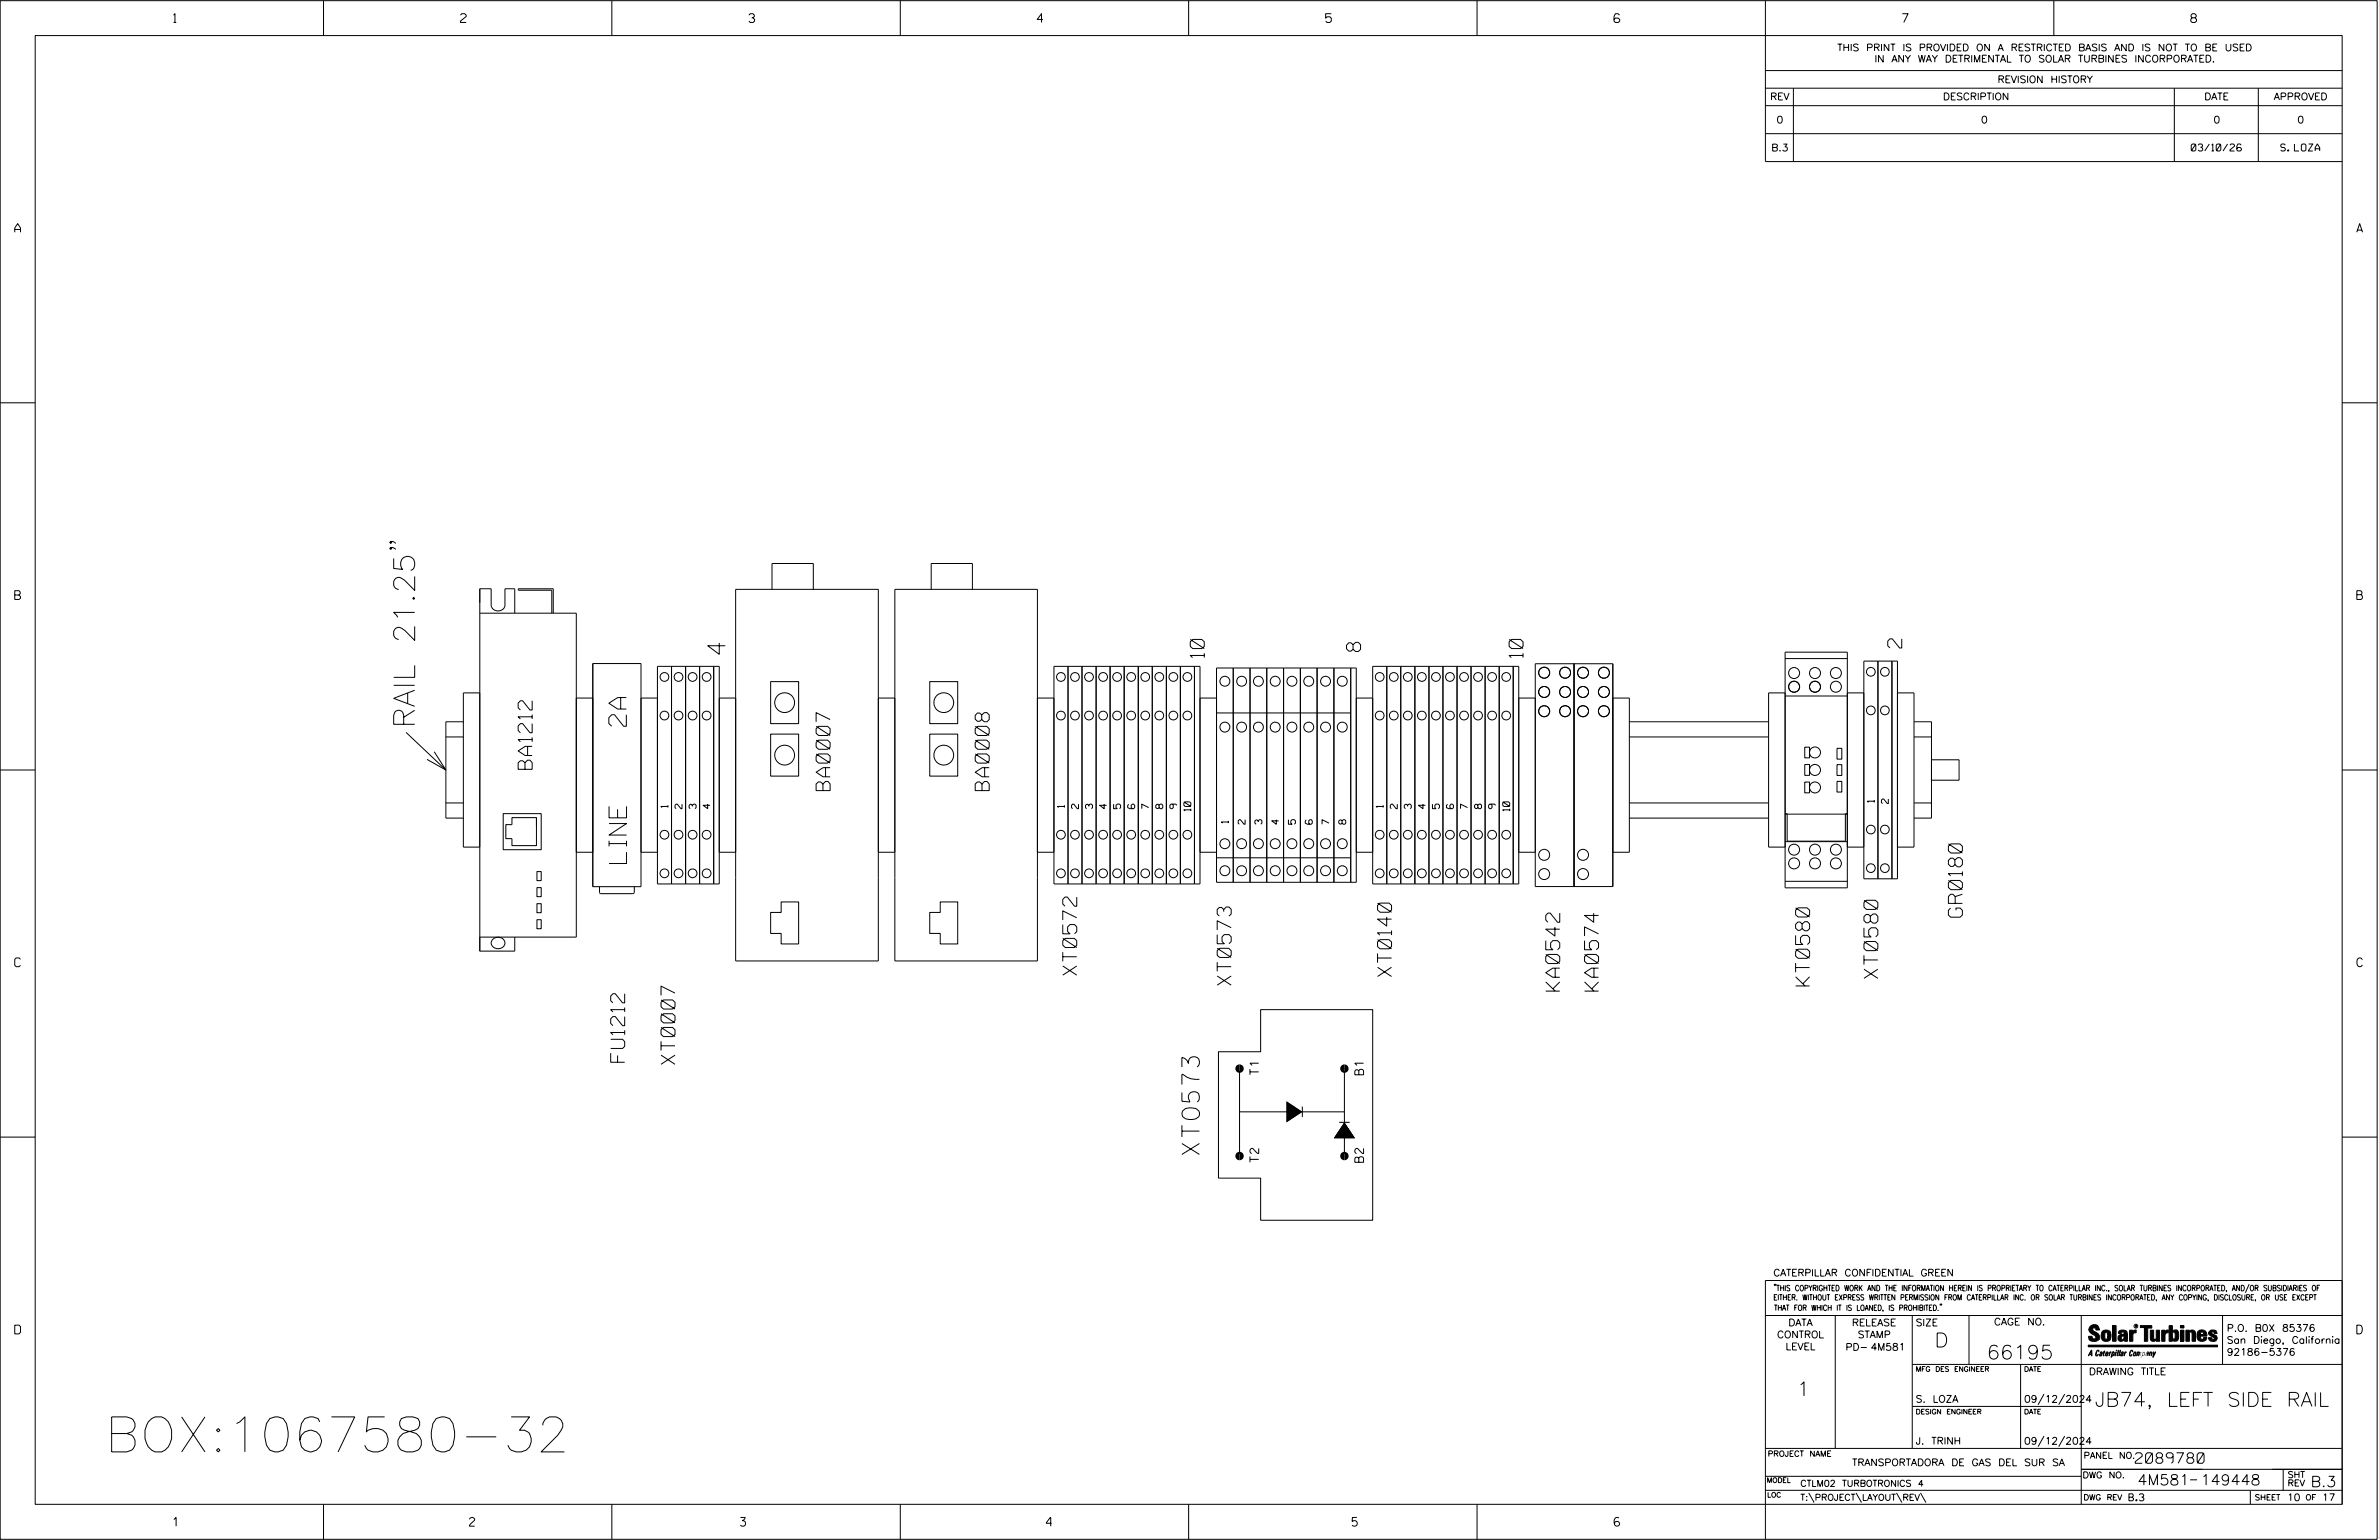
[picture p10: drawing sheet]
<svg xmlns="http://www.w3.org/2000/svg" width="864mm" height="559mm" viewBox="0 0 864 559" stroke-linecap="round" stroke-linejoin="round" font-family="sans-serif">
<defs><g id="words">
<text font-size="12.7" x="38.1" y="526.8">BOX:1067580-32</text>
<text font-size="7.6" x="150.5" y="264.3" transform="rotate(-90 150.5 264.3)">RAIL 21.25&quot;</text>
<g font-size="6.3">
<text x="263.3" y="237.4" transform="rotate(-90 263.3 237.4)">4</text>
<text x="227.4" y="263.5" transform="rotate(-90 227.4 263.5)">2A</text>
<text x="227.4" y="313.3" transform="rotate(-90 227.4 313.3)">LINE</text>
<text x="435.4" y="418.9" transform="rotate(-90 435.4 418.9)">XT0573</text>
</g>
<g font-size="5.1">
<text x="437.2" y="238.6" transform="rotate(-90 437.2 238.6)">10</text>
<text x="493.9" y="236.4" transform="rotate(-90 493.9 236.4)">8</text>
<text x="552.9" y="238.6" transform="rotate(-90 552.9 238.6)">10</text>
<text x="690.4" y="235.1" transform="rotate(-90 690.4 235.1)">2</text>
<text x="193.2" y="279.2" transform="rotate(-90 193.2 279.2)">BA1212</text>
<text x="301.3" y="286.9" transform="rotate(-90 301.3 286.9)">BA0007</text>
<text x="359.1" y="286.9" transform="rotate(-90 359.1 286.9)">BA0008</text>
<text x="712.4" y="332.8" transform="rotate(-90 712.4 332.8)">GR0180</text>
<text x="390.9" y="353.9" transform="rotate(-90 390.9 353.9)">XT0572</text>
<text x="446.9" y="357.5" transform="rotate(-90 446.9 357.5)">XT0573</text>
<text x="505.1" y="354.3" transform="rotate(-90 505.1 354.3)">XT0140</text>
<text x="566.2" y="359.6" transform="rotate(-90 566.2 359.6)">KA0542</text>
<text x="580.3" y="359.6" transform="rotate(-90 580.3 359.6)">KA0574</text>
<text x="656.9" y="357.8" transform="rotate(-90 656.9 357.8)">KT0580</text>
<text x="681.7" y="355" transform="rotate(-90 681.7 355)">XT0580</text>
<text x="226.8" y="385.4" transform="rotate(-90 226.8 385.4)">FU1212</text>
<text x="245" y="386.2" transform="rotate(-90 245 386.2)">XT0007</text>
<text x="702.3" y="488.8">D</text>
<text x="721.2" y="493.2">66195</text>
<text x="652.2" y="506.5">1</text>
<text x="760.5" y="510.3">JB74, LEFT SIDE RAIL</text>
</g>
<g font-size="3.8">
<text x="775.1" y="531">2089780</text>
<text x="775.9" y="538.9">4M581</text>
<text x="798.8" y="538.9">149448</text>
<text x="838.8" y="539.5">B.3</text>
</g>
<g font-size="3.2">
<text x="63" y="8.2">1</text>
<text x="167.2" y="8.2">2</text>
<text x="271.8" y="8.2">3</text>
<text x="376.5" y="8.2">4</text>
<text x="481.2" y="8.2">5</text>
<text x="690.6" y="8.2">7</text>
<text x="795.3" y="8.2">8</text>
<text x="5.4" y="84.3">A</text>
<text x="855.5" y="84.3">A</text>
<text x="5.4" y="217.5">B</text>
<text x="855.6" y="217.5">B</text>
<text x="5.4" y="350.8">C</text>
<text x="855.6" y="350.8">C</text>
<text x="456.9" y="390" transform="rotate(-90 456.9 390)">T1</text>
<text x="495" y="390" transform="rotate(-90 495 390)">B1</text>
<text x="456.9" y="421.7" transform="rotate(-90 456.9 421.7)">T2</text>
<text x="495" y="421.7" transform="rotate(-90 495 421.7)">B2</text>
<text x="5.4" y="484">D</text>
<text x="855.6" y="484">D</text>
<text x="62.8" y="553.8">1</text>
<text x="170.4" y="553.8">2</text>
<text x="268.8" y="553.8">3</text>
<text x="379.8" y="553.8">4</text>
<text x="490.8" y="553.8">5</text>
<text x="585.9" y="553.8">6</text>
</g>
<g font-size="2.5">
<text x="666.9" y="18.5">THIS PRINT IS PROVIDED ON A RESTRICTED BASIS AND IS NOT TO BE USED</text>
<text x="680.5" y="22.6">IN ANY WAY DETRIMENTAL TO SOLAR TURBINES INCORPORATED.</text>
<text x="725.1" y="30">REVISION HISTORY</text>
<text x="642.6" y="36.3">REV</text>
<text x="705.3" y="36.3">DESCRIPTION</text>
<text x="800.2" y="36.3">DATE</text>
<text x="825.4" y="36.3">APPROVED</text>
<text x="644.9" y="44.7">0</text>
<text x="719.1" y="44.7">0</text>
<text x="803.5" y="44.7">0</text>
<text x="834" y="44.7">0</text>
<text x="643" y="54.8">B.3</text>
<text x="795.4" y="54.8">03/10/26</text>
<text x="827.9" y="54.8">S. LOZA</text>
<text x="242.5" y="293" transform="rotate(-90 242.5 293)">1</text>
<text x="247.6" y="293.4" transform="rotate(-90 247.6 293.4)">2</text>
<text x="252.7" y="293.4" transform="rotate(-90 252.7 293.4)">3</text>
<text x="257.8" y="293.4" transform="rotate(-90 257.8 293.4)">4</text>
<text x="386.4" y="293" transform="rotate(-90 386.4 293)">1</text>
<text x="391.5" y="293.4" transform="rotate(-90 391.5 293.4)">2</text>
<text x="396.6" y="293.4" transform="rotate(-90 396.6 293.4)">3</text>
<text x="401.7" y="293.4" transform="rotate(-90 401.7 293.4)">4</text>
<text x="406.8" y="293.4" transform="rotate(-90 406.8 293.4)">5</text>
<text x="411.9" y="293.4" transform="rotate(-90 411.9 293.4)">6</text>
<text x="417" y="293.4" transform="rotate(-90 417 293.4)">7</text>
<text x="422.1" y="293.4" transform="rotate(-90 422.1 293.4)">8</text>
<text x="427.2" y="293.4" transform="rotate(-90 427.2 293.4)">9</text>
<text x="502.1" y="293" transform="rotate(-90 502.1 293)">1</text>
<text x="507.2" y="293.4" transform="rotate(-90 507.2 293.4)">2</text>
<text x="512.3" y="293.4" transform="rotate(-90 512.3 293.4)">3</text>
<text x="517.4" y="293.4" transform="rotate(-90 517.4 293.4)">4</text>
<text x="522.5" y="293.4" transform="rotate(-90 522.5 293.4)">5</text>
<text x="527.6" y="293.4" transform="rotate(-90 527.6 293.4)">6</text>
<text x="532.7" y="293.4" transform="rotate(-90 532.7 293.4)">7</text>
<text x="537.8" y="293.4" transform="rotate(-90 537.8 293.4)">8</text>
<text x="542.9" y="293.4" transform="rotate(-90 542.9 293.4)">9</text>
<text x="680.4" y="291.1" transform="rotate(-90 680.4 291.1)">1</text>
<text x="685.5" y="291.6" transform="rotate(-90 685.5 291.6)">2</text>
<text x="432.3" y="294.3" transform="rotate(-90 432.3 294.3)">10</text>
<text x="445.9" y="298.7" transform="rotate(-90 445.9 298.7)">1</text>
<text x="452" y="299.1" transform="rotate(-90 452 299.1)">2</text>
<text x="458.1" y="299.1" transform="rotate(-90 458.1 299.1)">3</text>
<text x="464.2" y="299.1" transform="rotate(-90 464.2 299.1)">4</text>
<text x="470.3" y="299.1" transform="rotate(-90 470.3 299.1)">5</text>
<text x="476.4" y="299.1" transform="rotate(-90 476.4 299.1)">6</text>
<text x="482.4" y="299.1" transform="rotate(-90 482.4 299.1)">7</text>
<text x="488.5" y="299.1" transform="rotate(-90 488.5 299.1)">8</text>
<text x="548" y="294.3" transform="rotate(-90 548 294.3)">10</text>
<text x="643.8" y="463">CATERPILLAR CONFIDENTIAL GREEN</text>
<text x="645.1" y="485.5">CONTROL</text>
<text x="649.2" y="481.1">DATA</text>
<text x="672.3" y="481.1">RELEASE</text>
<text x="674.4" y="485.5">STAMP</text>
<text x="695.4" y="481.1">SIZE</text>
<text x="723.8" y="480.8">CAGE NO.</text>
<text x="808.4" y="483.1">P.O. B0X 85376</text>
<text x="648.2" y="489.8">LEVEL</text>
<text x="669.9" y="490">PD- 4M581</text>
<text x="808.4" y="487.5">San Diego, California</text>
<text x="808.4" y="491.8">92186-5376</text>
<text x="758.3" y="498.9">DRAWING TITLE</text>
<text x="695.4" y="508.9">S. LOZA</text>
<text x="734.8" y="508.9">09/12/2024</text>
<text x="695.4" y="524.1">J. TRINH</text>
<text x="734.8" y="524.1">09/12/2024</text>
<text x="672.3" y="531.9">TRANSPORTADORA DE GAS DEL SUR SA</text>
<text x="772.8" y="544.6">B.3</text>
<text x="830.2" y="544.6">10</text>
<text x="842.9" y="544.6">17</text>
</g>
<g font-size="2.3">
<text x="756.4" y="529.2">PANEL NO.</text>
<text x="653.5" y="539.4">CTLM02 TURBOTRONICS 4</text>
<text x="756" y="536.3">DWG NO.</text>
<text x="830.4" y="539.3">REV</text>
<text x="830.4" y="536.2">SHT</text>
<text x="653.5" y="544.5">T:\PROJECT\LAYOUT\REV\</text>
</g>
<g font-size="2">
<text x="643.8" y="468.4">&quot;THIS COPYRIGHTED WORK AND THE INFORMATION HEREIN IS PROPRIETARY TO CATERPILLAR INC., SOLAR TURBINES INCORPORATED, AND/OR SUBSIDIARIES OF</text>
<text x="643.8" y="471.8">EITHER. WITHOUT EXPRESS WRITTEN PERMISSION FROM CATERPILLAR INC. OR SOLAR TURBINES INCORPORATED, ANY COPYING, DISCLOSURE, OR USE EXCEPT</text>
<text x="644" y="475.6">THAT FOR WHICH IT IS LOANED, IS PROHIBITED.&quot;</text>
<text x="641.7" y="528.5">PROJECT NAME</text>
<text x="756.3" y="544.3">DWG REV</text>
<text x="818.5" y="544.3">SHEET</text>
<text x="836.9" y="544.3">OF</text>
</g>
<g font-size="1.8">
<text x="695.4" y="497.6">MFG DES ENGINEER</text>
<text x="734.8" y="497.6">DATE</text>
<text x="695.4" y="513.1">DESIGN ENGINEER</text>
<text x="734.8" y="513.1">DATE</text>
<text x="641.3" y="538">MODEL</text>
<text x="641.5" y="543.3">LOC</text>
</g>
<text font-size=".9" x="775.1" y="481.7">R</text>
</g></defs>
<g fill="none" stroke="#000" stroke-width=".36">
<path d="M.1 .2h862.8v558.4h-862.8zM12.8 12.9h837.4v533h-837.4zM117.4 .2v12.7M222.1 .2v12.7M326.8 .2v12.7M431.5 .2v12.7M536.2 .2v12.7M587.9 5.5l-.5-.5h-1l-.5 1v1.7l.5 .4h1l.6-.4v-.6l-.6-.5h-1l-.5 .5M640.9 .2v58.4h209.3M745.6 .2v12.7M640.9 25.6h209.3M640.9 32h209.3"/>
<path d="M640.9 38.3h209.3M651 32v26.6M789.3 32v26.6M819.8 32v26.6M640.9 48.5h209.3M.1 146.2h12.7M850.2 146.2h12.7M141.9 198.6l.3 .4-.3 .4-.4-.4a1.43 1.43 0 0 1 2.2 .4M141.9 196.5l.3 .3-.3 .4-.4-.4a1.41 1.41 0 0 1 2.2 .4M280.2 213.9v-9.4h15v9.4M338 213.9v-9.4h15v9.4M174.2 222.5h35v117.5h-35"/>
<path d="M186.9 222.5v-8.9h-3.6v6a2.55 2.55 0 0 1-2.5 2.1 2.55 2.55 0 0 1-2.5-2.1v-6h-4.1v131.5h12.7v-5.1M200.3 222.5v-8.3h-12.2v-.6h12.7v8.9M648 236.6h22.6v85.6h-22.6zM648 239h22.6M676.6 239.9h12.2v79h-12.2zM681.7 239.9v79M686.8 239.9v79M174.2 251.4h-6v56h6M209.2 253.3h6M215.2 240.8h17.5v80.9h-17.5zM232.7 253.3h6M238.7 241.8h22.4v78.9h-22.4z"/>
<path d="M243.8 241.8v78.9M248.9 241.8v78.9M254 241.8v78.9M259.1 241.8v78.9M261.1 253.3h6v95.4h51.7v-95.4h6v95.4h51.8v-95.4h6M279.8 247.3h10.1v15.3h-10.1zM337.5 247.3h10.2v15.3h-10.2zM382.6 241.8h53v78.9h-53zM387.7 241.8v78.9M392.8 241.8v78.9M397.9 241.8v78.9M403 241.8v78.9"/>
<path d="M408.1 241.8v78.9M413.2 241.8v78.9M418.3 241.8v78.9M423.4 241.8v78.9M428.5 241.8v78.9M433.6 241.8v78.9M435.6 253.3h6M441.6 242.4h50.7v77.7h-50.7zM441.6 258.7h48.7M447.7 242.4v77.7M453.8 242.4v77.7M459.8 242.4v77.7"/>
<path d="M465.9 242.4v77.7M472.1 242.4v77.7M478.1 242.4v77.7M484.2 242.4v77.7M490.3 242.4v77.7M492.3 253.3h6M498.3 241.8h53v78.9h-53zM503.4 241.8v78.9M508.5 241.8v78.9M513.6 241.8v78.9M518.7 241.8v78.9M523.8 241.8v78.9"/>
<path d="M528.9 241.8v78.9M534 241.8v78.9M539.1 241.8v78.9M544.2 241.8v78.9M549.3 241.8v78.9M551.3 253.3h6M557.3 240.8h28.2v80.9h-28.2zM571.4 240.8v80.9M585.5 253.3h6v55.9h-6M648 251.4h-6v56h6M648 252.6h22.6M670.6 251.4h6"/>
<path d="M688.8 251.4h6v56h-6M.1 279.4h12.7M147.4 265.8l14.5 13.6M157.6 272.8l4.3 6.6-6.9-3.8M161.9 267.4h6.3M168.2 261.9h-6.3v35h6.3M279.8 266.4h10.1v15.2h-10.1zM337.5 266.4h10.2v15.2h-10.2zM591.5 261.9h50.5M591.5 267.4h50.5M655.1 271.1h1.8v3.9h-1.8zM655.1 277.4h1.8v3.9h-1.8z"/>
<path d="M666.9 271.5h1.7v3.9h-1.7zM666.9 277.5h1.7v3.9h-1.7zM694.8 261.9h6.3v35h-6.3M694.8 267.4h6.3M701.1 275.7h10.1v7.4h-10.1M850.2 279.4h12.7M161.9 291.4h6.3M182.7 295.2h13.8v13.1h-13.8zM194.7 296.7v10.1h-8.9v-2.5h-2.2v-5.1h2.2v-2.5h8.9v2.7M267.1 281.3v-67.4h51.7v67.4M324.8 281.3v-67.4h51.8v67.4M591.5 291.4h50.5"/>
<path d="M591.5 296.9h50.5M648 295.3h.8v9.9h21.1v-9.9h.7M648 295.4h22.6M655.1 283.8h1.8v3.9h-1.8zM666.9 283.5h1.7v3.9h-1.7zM694.8 291.4h6.3M194.9 316.3h1.6v3.2h-1.6zM209.2 309.2h6M232.7 309.2h6M261.1 309.2h6M318.8 309.2h6M376.6 309.2h6"/>
<path d="M435.6 309.2h6M441.6 311.3h48.7M492.3 309.2h6M551.3 309.2h6M648 319.8h22.6M648 305.4h22.6M670.6 307.4h6M194.9 322.1h1.6v3.3h-1.6zM194.9 327.9h1.6v3.3h-1.6zM194.9 333.7h1.6v3.3h-1.6zM217.6 321.7v2.1l.5 .5h11.6l.6-.5v-2.1M283.6 327.3h6.3v15.2h-6.3v-3.8h-3.8v-7.6h3.8z"/>
<path d="M341.3 327.3h6.4v15.2h-6.4v-3.8h-3.8v-7.6h3.8zM179 340.7a2.43 2.43 0 0 1 2.9-.4 2.43 2.43 0 0 1 1.2 2.7 2.55 2.55 0 0 1-2.8 1.2 2.55 2.55 0 0 1-2-2.4zM442.3 381.6h15.3v-15.2h40.7v76.4h-40.7v-15.3h-15.3zM450 388.5v30.2M488 388.5v30.2M.1 412.6h12.7M450 403.4h38M472.8 401.5v3.8M486.1 407.2h3.8M850.2 412.6h12.7M640.9 477.3h209.3M644.2 466.1l-.1 .4"/>
<path d="M644.7 466.1l-.2 .4M666.2 477.3v48.3M694.2 477.3v48.3M704.4 473.3l-.1 .4M704.8 473.3l-.1 .4M714.8 477.3v17.8M755.5 477.3v68.6M806.8 477.3v17.8M816.5 466l-1.4 3.1M850.2 464.6h-209.3v94M850.2 464.8v81.1M694.2 495.1h156"/>
<path d="M733.5 495.1v30.5M758.6 481.4a2.02 2.02 0 0 1 3.1-.1l.5 1.3h-1.3l-.2-.6-.4-.2-.6 .1-.1 .4 .4 .7a2.46 2.46 0 0 1 2.2 2.9 2.83 2.83 0 0 1-3.8 .3l-.3-1.3h1.3l.2 .7 .6 .3 .5-.2 .2-.5-.4-.6-1.9-1.2-.4-.9zM759.2 491.3h-.7l.7-1.2v1.9h.2l-.1-2.1-1.3 2.1 .5-.5h.7M761.3 490l.3-.2 .4 .3-.1 .3-.3-.4-.4 .3-.3 1.6h.4l.4-.5-.3 .6-.4 .1-.3-.4zM762.6 490.6l.5-.1-.1 1.4h-.9a.74 .74 0 0 1 .9-.8l-.3 .7-.5 .1 .2-.5 .6-.2v-.5l-.7 .2zM763 483.2a2.17 2.17 0 0 1 3.1 0l.3 1.4-.3 1.5a2.17 2.17 0 0 1-3.1 0l-.3-1.5zM763.6 490.5l.4-.4 .2 .6h-.3l-.3 .9 .2 .4-.3-.1zM764.1 483.7l.5-.4 .4 .3v2.2l-.4 .2-.5-.2zM764.6 491.1l.6 .2v-.7l-.4-.1-.4 .6-.1 .8h.6M764.6 491.1l-.1 .8h.4M764.6 482.6v.8M764.8 490.7l.4 .1v.3h-.6z"/>
<path d="M765 491.5l-.1 .4zM766 490.5l-.5 1.5zM766 490.8l.4-.3-.4 .4M766.9 481h1.3v5.7h-1.3zM767 490.8l.5 .1-.3 .8-.4 .2zM767.3 490.5h-.5l-.5 2M767.3 490.5a.8 .8 0 0 1 .2 1 .8 .8 0 0 1-.9 .4l-.1 .6M767.3 490.5l-.1 .2M768.1 490.5l-.4 1.5zM768.2 489.9h.3l-.1 .2h-.2zM769 489.9l-.5 2.1zM769.7 489.9l-.6 2.1z"/>
<path d="M770.1 491.4l.5-.3-.5 .8zM770.4 491.9h.1M770.6 491.1l.1-.4-.7 .2 .1-.3 .6-.1 .2 .3-.5 1.1M770.6 491.1a.74 .74 0 0 0-.8 .8h.6M771 484.8h-.7l-.3 .6 .4 .7 .5-.3 .1-2.4h-.8l-.1 .4h-1.2a1.71 1.71 0 0 1 1.8-1.3 1.71 1.71 0 0 1 1.6 1.4v2.8h-1.1l-.1-.6M771 484.2l-1.5 .1a1.41 1.41 0 0 0 0 2.4l.5 .1 1.1-.7M771.2 486.1h-.1M771.4 490.5l.1 .3 .4-.3-.9 1.5zM771.5 490.8h.1M773 482.7h1.2v.5l.5-.5 .7-.1v1h-.6l-.5 .4-.1 2.7h-1.2zM773.3 490.3l.6-.4 .4 .2-.1 .4-.3-.4a1.28 1.28 0 0 0-.5 1.8l.6-.4-.1 .4-.8 .1zM774.7 490.8l.5-.3a.88 .88 0 0 1 .2 .9 .88 .88 0 0 1-.7 .7l-.2-.2z"/>
<path d="M774.8 490.9h.5l-.3 1h-.3l-.2-.2zM775.2 490.5l-.1 .2M776.8 481h4.3v.9h-1.5v4.8h-1.3M776.8 490.6l-.8 .2v-.3l-.4 1.5 .8-1.3v1.3l.3-1.2M779.3 491.1h.4M779.6 490.5h.3l-.3 1.4M779.6 490.7h.2l-.1 .4M779.7 491.1l-.1 .4M779.7 491.1l-.4 .2M780.1 492l.4-1.5 .1 .3 .3-.3 .3 .2-.3 1.3v-1.3l-.7 1.3M780.6 482.7h1.2v2.7l.1 .4 .4 .3 .4-.7v-2.7h1.2l.1 4h-1.3v-.5l-1.1 .6-.7-.3-.3-.7zM781.6 492.5l1-2-.8 1.3-.2-1.3-.2 2"/>
<path d="M784.7 482.7h1.2v.5l.5-.5 .7-.1v1h-.5l-.6 .4-.1 2.7h-1.2zM787.4 481h1.2v2a1.4 1.4 0 0 1 2.2 .2l.1 1.4-.4 1.9-1.5 .1-.4-.5v-1l.5 .9 .5-.3v-2.1l-.5-.4-.5 .7v2.8h-1.2zM791.5 482.7h1.3v4h-1.3zM791.5 481h1.3v.9h-1.3zM793.5 482.7h1.3v.4l.7-.5 1.1 .2 .4 .6v3.3h-1.2l-.3-3.4-.7 .2v3.2h-1.3zM794.8 483.1h.1M797.7 483.2a1.92 1.92 0 0 1 2.4-.5 1.92 1.92 0 0 1 1 2.1h-2.3v.8l.6 .5 .5-.3v-.5h1.2a1.83 1.83 0 0 1-2.1 1.4 1.83 1.83 0 0 1-1.5-2.1zM798.8 484.2v.6M799.1 483.4h.6l.2 .8h-1.1zM804.6 482.9a1.84 1.84 0 0 0-2.9 .8 3.3 3.3 0 0 0 2.2 1.9l-.5 .5-.4-.3-.1-.4h-1.2l.1 .6a1.92 1.92 0 0 0 2.9 .4M804.9 483.8h-1.2l-.2-.6-.5 .1-.1 .3 .1 .3 1.8 .9M805.1 488.1h-47.1v.6h47.1"/>
<path d="M694.2 510.3h61.3M742 505.8l-2.2 3.9M749.5 505.8l-2.2 3.9M640.9 525.6h209.2M640.9 535.7h114.6M742 521.1l-2.2 3.8M749.5 521.1l-2.2 3.8M755.5 533.2h94.7M795 537h2.6M828.8 533.2v7.6M117.4 545.9v12.7M222.1 545.9v12.7"/>
<path d="M326.8 545.9v12.7M431.5 545.9v12.7M536.2 545.9v12.7M640.9 540.8h209.3M656.6 541.7l2 3.5M673.8 541.7l1.9 3.5M688.4 541.7l2 3.5M697.2 541.7l1.9 3.5M816.9 541v4.9"/>
<circle cx="241.2" cy="245.6" r="1.59"/>
<circle cx="241.2" cy="259.6" r="1.59"/>
<circle cx="246.3" cy="259.6" r="1.59"/>
<circle cx="246.3" cy="245.6" r="1.59"/>
<circle cx="251.4" cy="259.6" r="1.58"/>
<circle cx="251.4" cy="245.6" r="1.58"/>
<circle cx="256.5" cy="245.6" r="1.59"/>
<circle cx="256.5" cy="259.6" r="1.59"/>
<circle cx="284.8" cy="255" r="3.6"/>
<circle cx="342.6" cy="255" r="3.6"/>
<circle cx="385.1" cy="259.6" r="1.59"/>
<circle cx="385.1" cy="245.6" r="1.59"/>
<circle cx="390.2" cy="245.6" r="1.58"/>
<circle cx="390.2" cy="259.6" r="1.58"/>
<circle cx="395.3" cy="259.6" r="1.59"/>
<circle cx="395.3" cy="245.6" r="1.59"/>
<circle cx="400.4" cy="259.6" r="1.59"/>
<circle cx="400.4" cy="245.6" r="1.59"/>
<circle cx="405.5" cy="245.6" r="1.59"/>
<circle cx="405.5" cy="259.6" r="1.59"/>
<circle cx="410.6" cy="245.6" r="1.59"/>
<circle cx="410.6" cy="259.6" r="1.59"/>
<circle cx="415.7" cy="245.6" r="1.58"/>
<circle cx="415.7" cy="259.6" r="1.58"/>
<circle cx="420.8" cy="245.6" r="1.59"/>
<circle cx="420.8" cy="259.6" r="1.59"/>
<circle cx="425.9" cy="245.6" r="1.58"/>
<circle cx="425.9" cy="259.6" r="1.58"/>
<circle cx="431" cy="245.6" r="1.59"/>
<circle cx="431" cy="259.6" r="1.59"/>
<circle cx="444.6" cy="247.2" r="1.8"/>
<circle cx="450.7" cy="247.2" r="1.8"/>
<circle cx="456.8" cy="247.2" r="1.8"/>
<circle cx="462.9" cy="247.2" r="1.8"/>
<circle cx="469" cy="247.2" r="1.8"/>
<circle cx="475.1" cy="247.2" r="1.81"/>
<circle cx="481.2" cy="247.2" r="1.8"/>
<circle cx="487.3" cy="247.2" r="1.8"/>
<circle cx="500.8" cy="245.6" r="1.59"/>
<circle cx="500.8" cy="259.6" r="1.59"/>
<circle cx="506" cy="259.6" r="1.59"/>
<circle cx="506" cy="245.6" r="1.59"/>
<circle cx="511" cy="259.6" r="1.59"/>
<circle cx="511" cy="245.6" r="1.59"/>
<circle cx="516.2" cy="259.6" r="1.59"/>
<circle cx="516.2" cy="245.6" r="1.59"/>
<circle cx="521.3" cy="245.6" r="1.58"/>
<circle cx="521.3" cy="259.6" r="1.58"/>
<circle cx="526.3" cy="245.6" r="1.59"/>
<circle cx="526.3" cy="259.6" r="1.59"/>
<circle cx="531.5" cy="245.6" r="1.59"/>
<circle cx="531.5" cy="259.6" r="1.59"/>
<circle cx="536.5" cy="259.6" r="1.59"/>
<circle cx="536.5" cy="245.6" r="1.59"/>
<circle cx="541.7" cy="245.6" r="1.59"/>
<circle cx="541.7" cy="259.6" r="1.59"/>
<circle cx="546.8" cy="259.6" r="1.58"/>
<circle cx="546.8" cy="245.6" r="1.58"/>
<circle cx="560.6" cy="251.1" r="1.98"/>
<circle cx="560.6" cy="244.1" r="1.98"/>
<circle cx="560.6" cy="258.1" r="1.98"/>
<circle cx="568.1" cy="258.1" r="1.98"/>
<circle cx="568.1" cy="244.1" r="1.98"/>
<circle cx="568.1" cy="251.1" r="1.98"/>
<circle cx="574.7" cy="258.1" r="2"/>
<circle cx="574.7" cy="244.1" r="2"/>
<circle cx="574.7" cy="251.1" r="2"/>
<circle cx="582.2" cy="251.1" r="2"/>
<circle cx="582.2" cy="244.1" r="2"/>
<circle cx="582.2" cy="258.1" r="2"/>
<circle cx="651.3" cy="249.2" r="2"/>
<circle cx="651.3" cy="244.2" r="2"/>
<circle cx="658.9" cy="244.2" r="2"/>
<circle cx="658.9" cy="249.2" r="2"/>
<circle cx="666.4" cy="244.2" r="2"/>
<circle cx="666.4" cy="249.2" r="2"/>
<circle cx="679.1" cy="257.8" r="1.59"/>
<circle cx="679.1" cy="243.8" r="1.59"/>
<circle cx="684.2" cy="243.8" r="1.58"/>
<circle cx="684.2" cy="257.8" r="1.58"/>
<circle cx="284.8" cy="274" r="3.6"/>
<circle cx="342.6" cy="274" r="3.6"/>
<circle cx="444.6" cy="263.8" r="1.79"/>
<circle cx="450.7" cy="263.8" r="1.79"/>
<circle cx="456.8" cy="263.8" r="1.79"/>
<circle cx="462.9" cy="263.8" r="1.79"/>
<circle cx="469" cy="263.8" r="1.79"/>
<circle cx="475.1" cy="263.8" r="1.8"/>
<circle cx="481.2" cy="263.8" r="1.79"/>
<circle cx="487.3" cy="263.8" r="1.79"/>
<circle cx="658.9" cy="273" r="2"/>
<circle cx="658.9" cy="279.4" r="2"/>
<circle cx="658.9" cy="285.7" r="1.99"/>
<circle cx="241.2" cy="302.9" r="1.59"/>
<circle cx="241.2" cy="316.9" r="1.59"/>
<circle cx="246.3" cy="302.9" r="1.58"/>
<circle cx="246.3" cy="316.9" r="1.58"/>
<circle cx="251.4" cy="302.9" r="1.58"/>
<circle cx="251.4" cy="316.9" r="1.58"/>
<circle cx="256.5" cy="302.9" r="1.58"/>
<circle cx="256.5" cy="316.9" r="1.58"/>
<circle cx="385.1" cy="302.9" r="1.58"/>
<circle cx="385.1" cy="316.9" r="1.58"/>
<circle cx="390.2" cy="302.9" r="1.58"/>
<circle cx="390.2" cy="316.9" r="1.58"/>
<circle cx="395.3" cy="316.9" r="1.58"/>
<circle cx="395.3" cy="302.9" r="1.58"/>
<circle cx="400.4" cy="302.9" r="1.58"/>
<circle cx="400.4" cy="316.9" r="1.58"/>
<circle cx="405.5" cy="302.9" r="1.59"/>
<circle cx="405.5" cy="316.9" r="1.59"/>
<circle cx="410.6" cy="316.9" r="1.58"/>
<circle cx="410.6" cy="302.9" r="1.58"/>
<circle cx="415.7" cy="316.9" r="1.58"/>
<circle cx="415.7" cy="302.9" r="1.58"/>
<circle cx="420.8" cy="316.9" r="1.58"/>
<circle cx="420.8" cy="302.9" r="1.58"/>
<circle cx="425.9" cy="302.9" r="1.58"/>
<circle cx="425.9" cy="316.9" r="1.58"/>
<circle cx="431" cy="302.9" r="1.59"/>
<circle cx="431" cy="316.9" r="1.59"/>
<circle cx="444.6" cy="306.1" r="1.8"/>
<circle cx="444.6" cy="315.9" r="1.8"/>
<circle cx="450.7" cy="306.1" r="1.8"/>
<circle cx="450.7" cy="315.9" r="1.8"/>
<circle cx="456.8" cy="315.9" r="1.8"/>
<circle cx="456.8" cy="306.1" r="1.8"/>
<circle cx="462.9" cy="306.1" r="1.8"/>
<circle cx="462.9" cy="315.9" r="1.8"/>
<circle cx="469" cy="315.9" r="1.8"/>
<circle cx="469" cy="306.1" r="1.8"/>
<circle cx="475.1" cy="306.1" r="1.81"/>
<circle cx="475.1" cy="316" r="1.81"/>
<circle cx="481.2" cy="306.1" r="1.8"/>
<circle cx="481.2" cy="315.9" r="1.8"/>
<circle cx="487.3" cy="315.9" r="1.8"/>
<circle cx="487.3" cy="306.1" r="1.8"/>
<circle cx="500.8" cy="316.9" r="1.58"/>
<circle cx="500.8" cy="302.9" r="1.58"/>
<circle cx="506" cy="316.9" r="1.58"/>
<circle cx="506" cy="302.9" r="1.58"/>
<circle cx="511" cy="316.9" r="1.59"/>
<circle cx="511" cy="302.9" r="1.59"/>
<circle cx="516.1" cy="316.9" r="1.58"/>
<circle cx="516.1" cy="302.9" r="1.58"/>
<circle cx="521.2" cy="316.9" r="1.58"/>
<circle cx="521.2" cy="302.9" r="1.58"/>
<circle cx="526.3" cy="302.9" r="1.58"/>
<circle cx="526.3" cy="316.9" r="1.58"/>
<circle cx="531.5" cy="302.9" r="1.58"/>
<circle cx="531.5" cy="316.9" r="1.58"/>
<circle cx="536.5" cy="302.9" r="1.59"/>
<circle cx="536.5" cy="316.9" r="1.59"/>
<circle cx="541.7" cy="316.9" r="1.58"/>
<circle cx="541.7" cy="302.9" r="1.58"/>
<circle cx="546.8" cy="302.9" r="1.58"/>
<circle cx="546.8" cy="316.9" r="1.58"/>
<circle cx="560.6" cy="310.2" r="1.99"/>
<circle cx="560.6" cy="317.2" r="1.98"/>
<circle cx="574.7" cy="310.2" r="2"/>
<circle cx="574.7" cy="317.2" r="1.99"/>
<circle cx="651.3" cy="313.3" r="2"/>
<circle cx="651.3" cy="308.3" r="2"/>
<circle cx="658.9" cy="313.3" r="2"/>
<circle cx="658.9" cy="308.3" r="2"/>
<circle cx="666.4" cy="313.3" r="2"/>
<circle cx="666.4" cy="308.3" r="2"/>
<circle cx="679.1" cy="315" r="1.58"/>
<circle cx="679.1" cy="301" r="1.58"/>
<circle cx="684.2" cy="315" r="1.58"/>
<circle cx="684.2" cy="301" r="1.58"/>
<circle cx="775.4" cy="481.2" r=".69"/>
</g>
<g fill="#000">
<path d="M467 399.6l5.8 3.8-5.8 3.8zM488 407.2l3.8 5.8h-7.6zM768.1 490.5l-.4 1.5zM768.2 489.9h.3l-.1 .2h-.2zM769 489.9l-.5 2.1zM769.7 489.9l-.6 2.1zM791.5 481h1.3v.9h-1.3zM791.5 482.7h1.3v4h-1.3zM758 488.1h47.1v.6h-47.1z"/>
<path d="M448.9 386.7l1.1-.5v3.1a1.54 1.54 0 0 1-1.4-1 1.54 1.54 0 0 1 .3-1.6z" fill-rule="evenodd"/>
<path d="M450 386.2a1.53 1.53 0 0 1 1.5 1.6 1.53 1.53 0 0 1-1.5 1.5z" fill-rule="evenodd"/>
<path d="M486.9 386.7l1.1-.5v3.1a1.54 1.54 0 0 1-1.4-1 1.54 1.54 0 0 1 .3-1.6z" fill-rule="evenodd"/>
<path d="M488 386.2a1.53 1.53 0 0 1 1.5 1.6 1.53 1.53 0 0 1-1.5 1.5z" fill-rule="evenodd"/>
<path d="M448.9 418.4l1.1-.5v3.1a1.54 1.54 0 0 1-1.4-.9 1.54 1.54 0 0 1 .3-1.7z" fill-rule="evenodd"/>
<path d="M486.9 418.4l1.1-.5v3.1a1.54 1.54 0 0 1-1.4-.9 1.54 1.54 0 0 1 .3-1.7z" fill-rule="evenodd"/>
<path d="M450 417.9a1.53 1.53 0 0 1 1.5 1.6 1.53 1.53 0 0 1-1.5 1.5z" fill-rule="evenodd"/>
<path d="M488 417.9a1.53 1.53 0 0 1 1.5 1.6 1.53 1.53 0 0 1-1.5 1.5z" fill-rule="evenodd"/>
<path d="M759.2 489.9l-1.2 2.1 .5-.5h.7v.5h.2zM759.2 490.1v1.2h-.7z" fill-rule="evenodd"/>
<path d="M758.6 481.4a2.02 2.02 0 0 1 3.1-.1l.5 1.3h-1.3l-.2-.6-.4-.2-.6 .1-.1 .4 .4 .7a2.46 2.46 0 0 1 2.2 2.9 2.83 2.83 0 0 1-3.8 .3l-.3-1.3h1.3l.2 .7 .6 .3 .5-.2 .2-.5-.4-.6-1.9-1.2-.4-.9z" fill-rule="evenodd"/>
<path d="M761.3 490l.3-.2 .4 .3-.1 .3-.3-.4-.4 .3-.3 1.6h.4l.4-.5-.3 .6-.4 .1-.3-.4z" fill-rule="evenodd"/>
<path d="M762.6 490.6l.5-.1-.1 1.4h-.9a.74 .74 0 0 1 .9-.8l-.6 .3-.2 .5 .5-.1 .3-.6v-.5l-.7 .2z" fill-rule="evenodd"/>
<path d="M763.6 490.5l.4-.4 .2 .6h-.3l-.3 .9 .2 .4-.3-.1z" fill-rule="evenodd"/>
<path d="M764.8 490.5l.5 .3-.1 .5h-.6l.6-.2v-.3l-.4-.1-.3 1.2h.4l.3-.4-.6 .6-.3-.2v-.4z" fill-rule="evenodd"/>
<path d="M763 483.2a2.17 2.17 0 0 1 3.1 0l.3 1.4-.3 1.5a2.17 2.17 0 0 1-3.1 0l-.3-1.5zM764.1 483.7v2.1l.5 .2 .4-.2v-2.2l-.4-.3z" fill-rule="evenodd"/>
<path d="M766 490.5v.3l.4-.1-.4 .2-.5 1.1z" fill-rule="evenodd"/>
<path d="M766.8 490.5l-.5 2 .3-.6a.71 .71 0 0 0 .9-.5 .71 .71 0 0 0-.4-.9zM767 490.8l.5 .1-.3 .8-.4 .2z" fill-rule="evenodd"/>
<path d="M766.9 481h1.3v5.7h-1.3z" fill-rule="evenodd"/>
<path d="M770.1 490.6l.6-.1 .2 .3-.4 1.2-.5 .1-.2-.5 .3-.5h.5l-.7 .5v.3l.4-.1 .4-.9-.5-.2-.2 .2z" fill-rule="evenodd"/>
<path d="M769.4 482.8l-.5 1h1.2l.1-.4h.8v.8l-1.5 .1a1.41 1.41 0 0 0 0 2.4l.5 .1 1.1-.7 .1 .6h1.1v-2.8a1.79 1.79 0 0 0-2.4-1.2zM770.3 484.8h.7l-.1 1-.5 .3-.4-.7z" fill-rule="evenodd"/>
<path d="M771.4 490.5l.1 .3 .4-.3-.9 1.5z" fill-rule="evenodd"/>
<path d="M773 482.7h1.2v.5l.5-.5 .7-.1v1h-.6l-.5 .4-.1 2.7h-1.2z" fill-rule="evenodd"/>
<path d="M773.3 490.3l.6-.4 .4 .2-.1 .4-.3-.4a1.28 1.28 0 0 0-.5 1.8l.6-.4-.3 .5h-.6z" fill-rule="evenodd"/>
<path d="M774.7 490.8l-.2 1.1h.7a.96 .96 0 0 0 0-1.4zM774.8 490.9h.5l-.1 .6-.5 .4-.2-.2z" fill-rule="evenodd"/>
<path d="M776 490.5v.3l.4-.3 .2 .3 .7-.2-.3 1.4v-1.3l-.6 1.3v-1.3l-.8 1.3z" fill-rule="evenodd"/>
<path d="M776.8 481h4.3v.9h-1.5v4.8h-1.3v-4.8h-1.5z" fill-rule="evenodd"/>
<path d="M777.9 490.5l-.5 2 .3-.6a.71 .71 0 0 0 .9-.5 .71 .71 0 0 0-.4-.9zM778.1 490.8l.3-.1 .1 .4-.5 .8-.2-.5z" fill-rule="evenodd"/>
<path d="M779.3 490.6l.6-.1-.3 1.5-.7-.1a.67 .67 0 0 1 .8-.8l-.6 .3-.1 .5 .4-.1 .4-.9-.4-.2-.3 .2z" fill-rule="evenodd"/>
<path d="M780.5 490.5l.1 .3 .3-.3 .3 .2-.3 1.3v-1.3l-.8 1.3z" fill-rule="evenodd"/>
<path d="M780.6 482.7h1.2v2.7l.1 .4 .4 .3 .4-.7v-2.7h1.2l.1 4h-1.3v-.5l-1.1 .6-.7-.3-.3-.7z" fill-rule="evenodd"/>
<path d="M781.6 490.5l.2 1.3 .8-1.3-1.2 2z" fill-rule="evenodd"/>
<path d="M784.7 482.7h1.2v.5l.5-.5 .7-.1v1h-.5l-.6 .4-.1 2.7h-1.2z" fill-rule="evenodd"/>
<path d="M787.4 481h1.2v2a1.4 1.4 0 0 1 2.2 .2l.1 1.4-.4 1.9-1.5 .1-.4-.5v-1l.5 .9 .5-.3v-2.1l-.5-.4-.5 .7v2.8h-1.2z" fill-rule="evenodd"/>
<path d="M793.5 482.7h1.3v.4a1.29 1.29 0 0 1 2.2 .3v3.3h-1.2l-.3-3.4-.7 .2v3.2h-1.3z" fill-rule="evenodd"/>
<path d="M797.7 483.2a1.92 1.92 0 0 1 2.4-.5 1.92 1.92 0 0 1 1 2.1h-2.3v.8l.6 .5 .5-.3v-.5h1.2a1.83 1.83 0 0 1-2.1 1.4 1.83 1.83 0 0 1-1.5-2.1zM799.1 483.4l-.3 .8h1.1l-.2-.8z" fill-rule="evenodd"/>
<path d="M801.9 483.2a1.94 1.94 0 0 1 3 .1v.5h-1.2l-.2-.6-.5 .1-.1 .3 .1 .3 1.8 .9a1.2 1.2 0 0 1 .1 1.3 1.2 1.2 0 0 1-1.2 .7l-1.6-.4-.4-1h1.2l.1 .4 .4 .3 .5-.5a3.3 3.3 0 0 1-2.2-1.9z" fill-rule="evenodd"/>
<circle cx="761.4" cy="492" r=".07"/>
<circle cx="762.2" cy="485.1" r=".07"/>
<circle cx="769.3" cy="492" r=".07"/>
<circle cx="773.1" cy="486.7" r=".07"/>
<circle cx="791.5" cy="486.7" r=".07"/>
<circle cx="791.5" cy="481" r=".07"/>
<circle cx="794.8" cy="486.7" r=".07"/>
</g>
<use href="#words"/>
</svg>
